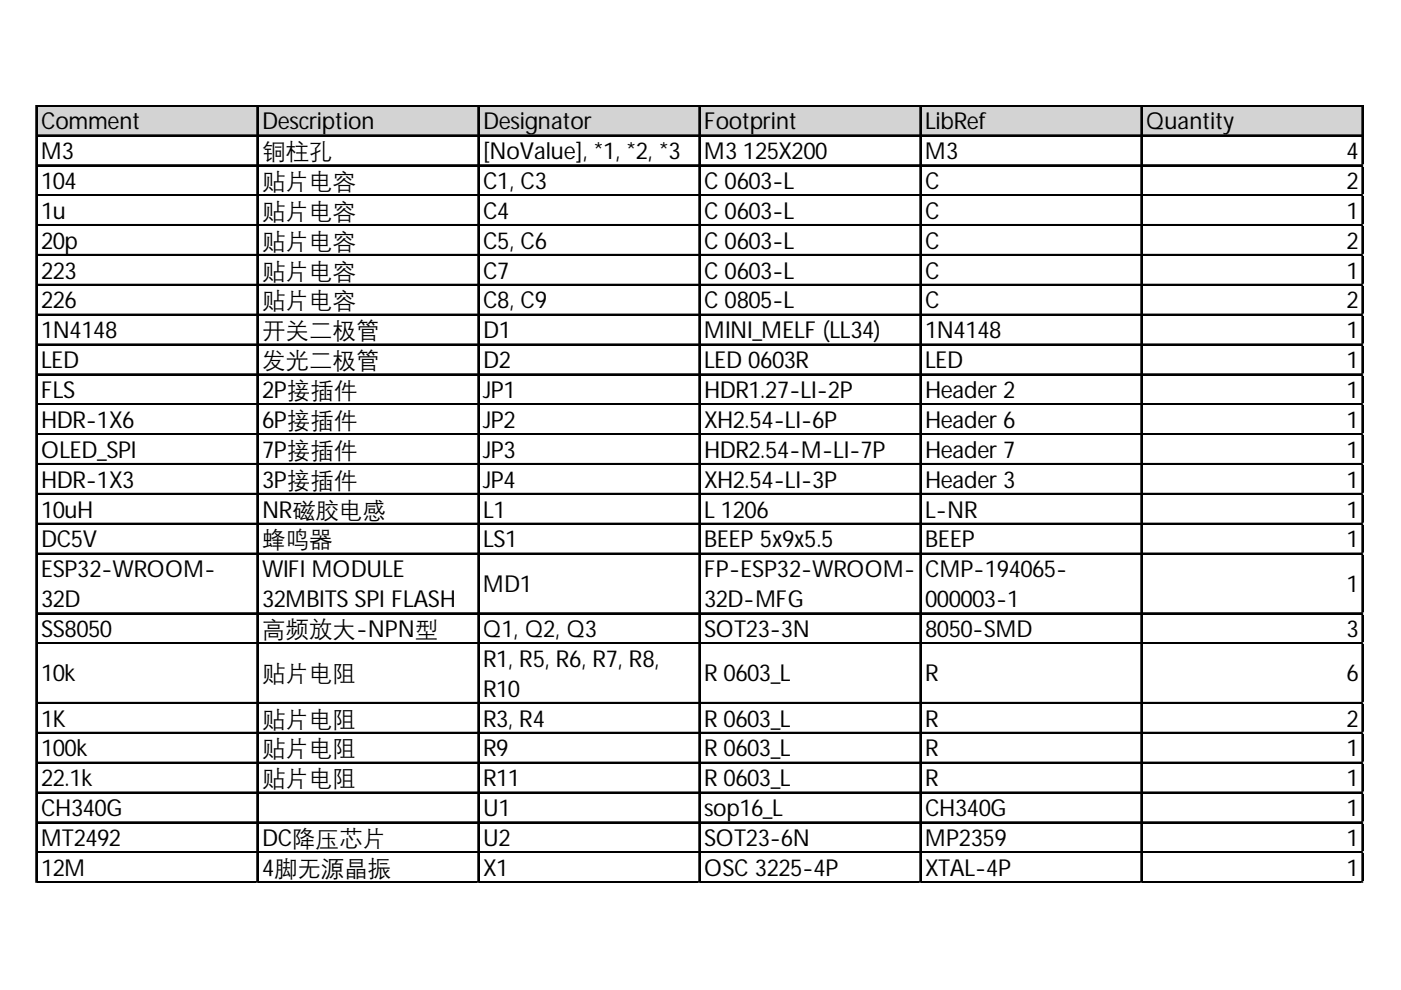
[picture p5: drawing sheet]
<svg xmlns="http://www.w3.org/2000/svg" width="297mm" height="210mm" viewBox="0 0 297 210" stroke-linecap="round" stroke-linejoin="round" font-family="sans-serif">
<defs><g id="words">
<g font-size="5">
<text x="8.7" y="27.4">Comment</text>
<text x="55.6" y="27.4">Description</text>
<text x="102.4" y="27.4">Designator</text>
<text x="149.3" y="27.4">Footprint</text>
<text x="196.2" y="27.4">LibRef</text>
<text x="243" y="27.4">Quantity</text>
<text x="8.7" y="33.7">M3</text>
<text x="55.6" y="33.7">铜柱孔</text>
<text x="102.4" y="33.7">[NoValue], *1, *2, *3</text>
<text x="149.3" y="33.7">M3</text>
<text x="157.5" y="33.7">125X200</text>
<text x="196.2" y="33.7">M3</text>
<text x="285.5" y="33.7">4</text>
<text x="8.7" y="40.1">104</text>
<text x="55.6" y="40.1">贴片电容</text>
<text x="102.4" y="40.1">C1, C3</text>
<text x="149.3" y="40.1">C 0603-L</text>
<text x="196.2" y="40.1">C</text>
<text x="285.5" y="40.1">2</text>
<text x="8.7" y="46.4">1u</text>
<text x="55.6" y="46.4">贴片电容</text>
<text x="102.4" y="46.4">C4</text>
<text x="149.3" y="46.4">C 0603-L</text>
<text x="196.2" y="46.4">C</text>
<text x="285.5" y="46.4">1</text>
<text x="8.7" y="52.7">20p</text>
<text x="55.6" y="52.7">贴片电容</text>
<text x="102.4" y="52.7">C5, C6</text>
<text x="149.3" y="52.7">C 0603-L</text>
<text x="196.2" y="52.7">C</text>
<text x="285.5" y="52.7">2</text>
<text x="8.7" y="59.1">223</text>
<text x="55.6" y="59.1">贴片电容</text>
<text x="102.4" y="59.1">C7</text>
<text x="149.3" y="59.1">C 0603-L</text>
<text x="196.2" y="59.1">C</text>
<text x="285.5" y="59.1">1</text>
<text x="8.7" y="65.4">226</text>
<text x="55.6" y="65.4">贴片电容</text>
<text x="102.4" y="65.4">C8, C9</text>
<text x="149.3" y="65.4">C 0805-L</text>
<text x="196.2" y="65.4">C</text>
<text x="285.5" y="65.4">2</text>
<text x="8.7" y="71.7">1N4148</text>
<text x="55.6" y="71.7">开关二极管</text>
<text x="102.4" y="71.7">D1</text>
<text x="149.3" y="71.7">MINI_MELF (LL34)</text>
<text x="196.2" y="71.7">1N4148</text>
<text x="285.5" y="71.7">1</text>
<text x="8.7" y="78.1">LED</text>
<text x="55.6" y="78.1">发光二极管</text>
<text x="102.4" y="78.1">D2</text>
<text x="149.3" y="78.1">LED 0603R</text>
<text x="196.2" y="78.1">LED</text>
<text x="285.5" y="78.1">1</text>
<text x="8.7" y="84.4">FLS</text>
<text x="55.6" y="84.4">2P接插件</text>
<text x="102.4" y="84.4">JP1</text>
<text x="149.3" y="84.4">HDR1.27-LI-2P</text>
<text x="196.2" y="84.4">Header 2</text>
<text x="285.5" y="84.4">1</text>
<text x="8.7" y="90.7">HDR-1X6</text>
<text x="55.6" y="90.7">6P接插件</text>
<text x="102.4" y="90.7">JP2</text>
<text x="149.3" y="90.7">XH2.54-LI-6P</text>
<text x="196.2" y="90.7">Header 6</text>
<text x="285.5" y="90.7">1</text>
<text x="8.7" y="97.1">OLED_SPI</text>
<text x="55.6" y="97.1">7P接插件</text>
<text x="102.4" y="97.1">JP3</text>
<text x="149.3" y="97.1">HDR2.54-M-LI-7P</text>
<text x="196.2" y="97.1">Header 7</text>
<text x="285.5" y="97.1">1</text>
<text x="8.7" y="103.4">HDR-1X3</text>
<text x="55.6" y="103.4">3P接插件</text>
<text x="102.4" y="103.4">JP4</text>
<text x="149.3" y="103.4">XH2.54-LI-3P</text>
<text x="196.2" y="103.4">Header 3</text>
<text x="285.5" y="103.4">1</text>
<text x="8.7" y="109.7">10uH</text>
<text x="55.6" y="109.7">NR磁胶电感</text>
<text x="102.4" y="109.7">L1</text>
<text x="149.3" y="109.7">L 1206</text>
<text x="196.2" y="109.7">L-NR</text>
<text x="285.5" y="109.7">1</text>
<text x="8.7" y="116.1">DC5V</text>
<text x="55.6" y="116.1">蜂鸣器</text>
<text x="102.4" y="116.1">LS1</text>
<text x="149.3" y="116.1">BEEP 5x9x5.5</text>
<text x="196.2" y="116.1">BEEP</text>
<text x="285.5" y="116.1">1</text>
<text x="8.7" y="122.4">ESP32-WROOM-</text>
<text x="55.6" y="122.4">WIFI MODULE</text>
<text x="102.4" y="125.4">MD1</text>
<text x="149.3" y="122.4">FP-ESP32-WROOM-</text>
<text x="196.2" y="122.4">CMP-194065-</text>
<text x="285.5" y="125.4">1</text>
<text x="8.7" y="128.7">32D</text>
<text x="55.6" y="128.7">32MBITS SPI FLASH</text>
<text x="149.3" y="128.7">32D-MFG</text>
<text x="196.2" y="128.7">000003-1</text>
<text x="8.7" y="135.1">SS8050</text>
<text x="55.6" y="135.1">高频放大-NPN型</text>
<text x="102.4" y="135.1">Q1, Q2, Q3</text>
<text x="149.3" y="135.1">SOT23-3N</text>
<text x="196.2" y="135.1">8050-SMD</text>
<text x="285.5" y="135.1">3</text>
<text x="102.4" y="141.4">R1, R5, R6, R7, R8,</text>
<text x="8.7" y="144.4">10k</text>
<text x="55.6" y="144.4">贴片电阻</text>
<text x="102.4" y="147.7">R10</text>
<text x="149.3" y="144.4">R 0603_L</text>
<text x="196.2" y="144.4">R</text>
<text x="285.5" y="144.4">6</text>
<text x="8.7" y="154.1">1K</text>
<text x="55.6" y="154.1">贴片电阻</text>
<text x="102.4" y="154.1">R3, R4</text>
<text x="149.3" y="154.1">R 0603_L</text>
<text x="196.2" y="154.1">R</text>
<text x="285.5" y="154.1">2</text>
<text x="8.7" y="160.4">100k</text>
<text x="55.6" y="160.4">贴片电阻</text>
<text x="102.4" y="160.4">R9</text>
<text x="149.3" y="160.4">R 0603_L</text>
<text x="196.2" y="160.4">R</text>
<text x="285.5" y="160.4">1</text>
<text x="8.7" y="166.7">22.1k</text>
<text x="55.6" y="166.7">贴片电阻</text>
<text x="102.4" y="166.7">R11</text>
<text x="149.3" y="166.7">R 0603_L</text>
<text x="196.2" y="166.7">R</text>
<text x="285.5" y="166.7">1</text>
<text x="8.7" y="173.1">CH340G</text>
<text x="102.4" y="173.1">U1</text>
<text x="149.3" y="173.1">sop16_L</text>
<text x="196.2" y="173.1">CH340G</text>
<text x="285.5" y="173.1">1</text>
<text x="8.7" y="179.4">MT2492</text>
<text x="55.6" y="179.4">DC降压芯片</text>
<text x="102.4" y="179.4">U2</text>
<text x="149.3" y="179.4">SOT23-6N</text>
<text x="196.2" y="179.4">MP2359</text>
<text x="285.5" y="179.4">1</text>
<text x="8.7" y="185.7">12M</text>
<text x="55.6" y="185.7">4脚无源晶振</text>
<text x="102.4" y="185.7">X1</text>
<text x="149.3" y="185.7">OSC 3225-4P</text>
<text x="196.2" y="185.7">XTAL-4P</text>
<text x="285.5" y="185.7">1</text>
</g>
</g></defs>
<path d="M7.8 22.5h281.3v6.4h-281.3z" fill="#d3d3d3"/>
<g fill="none" stroke="#000" stroke-width=".27">
<path d="M7.6 22.3v164.9M7.9 22.3h281.1M7.9 28.6h281.1M7.9 35h281.1M54.5 22.6v164.6M101.3 22.6v164.6M148.2 22.6v164.6M195.1 22.6v164.6M241.9 22.6v164.6M288.8 22.6v164.6M7.9 41.3h281.1M7.9 47.6h281.1"/>
<path d="M7.9 54h281.1M7.9 60.3h281.1M7.9 66.6h281.1M7.9 73h281.1M7.9 79.3h281.1M7.9 85.6h281.1M7.9 92h281.1M7.9 98.3h281.1M7.9 104.6h281.1M7.9 110.9h281.1M7.9 117.3h281.1M7.9 129.9h281.1"/>
<path d="M7.9 136.3h281.1M7.9 148.9h281.1M7.9 155.3h281.1M7.9 161.6h281.1M7.9 167.9h281.1M7.9 174.3h281.1M7.9 180.6h281.1M7.9 186.9h281.1"/>
</g>
<g fill="none" stroke="#000" stroke-width=".28">
<path d="M7.7 22.3v164.9M7.9 22.4h281.1M7.9 28.8h281.1M7.9 35.1h281.1M54.6 22.6v164.6M101.5 22.6v164.6M148.3 22.6v164.6M195.2 22.6v164.6M242 22.6v164.6M288.9 22.6v164.6M7.9 41.4h281.1M7.9 47.8h281.1"/>
<path d="M7.9 54.1h281.1M7.9 60.4h281.1M7.9 66.8h281.1M7.9 73.1h281.1M7.9 79.4h281.1M7.9 85.8h281.1M7.9 92.1h281.1M7.9 98.4h281.1M7.9 104.8h281.1M7.9 111.1h281.1M7.9 117.4h281.1M7.9 130.1h281.1"/>
<path d="M7.9 136.4h281.1M7.9 149.1h281.1M7.9 155.4h281.1M7.9 161.7h281.1M7.9 168.1h281.1M7.9 174.4h281.1M7.9 180.7h281.1M7.9 187.1h281.1"/>
</g>
<path d="M7.6 187.2v.1" fill="none" stroke="#d4d4d4" stroke-width=".27"/>
<path d="M7.6 187.2l.3 .1z" fill="#d4d4d4"/>
<path d="M54.5 187.2v.1" fill="none" stroke="#d4d4d4" stroke-width=".27"/>
<path d="M54.5 187.2l.2 .1z" fill="#d4d4d4"/>
<path d="M101.3 187.2v.1" fill="none" stroke="#d4d4d4" stroke-width=".27"/>
<path d="M101.3 187.2l.3 .1z" fill="#d4d4d4"/>
<path d="M148.2 187.2v.1" fill="none" stroke="#d4d4d4" stroke-width=".27"/>
<path d="M148.2 187.2l.3 .1z" fill="#d4d4d4"/>
<path d="M195.1 187.2v.1" fill="none" stroke="#d4d4d4" stroke-width=".27"/>
<path d="M195.1 187.2l.2 .1z" fill="#d4d4d4"/>
<path d="M241.9 187.2v.1" fill="none" stroke="#d4d4d4" stroke-width=".27"/>
<path d="M241.9 187.2l.3 .1z" fill="#d4d4d4"/>
<path d="M288.8 187.2v.1" fill="none" stroke="#d4d4d4" stroke-width=".27"/>
<path d="M288.8 187.2l.2 .1z" fill="#d4d4d4"/>
<path d="M289 35h.1" fill="none" stroke="#d4d4d4" stroke-width=".27"/>
<path d="M289 35l.1 .2z" fill="#d4d4d4"/>
<path d="M289 41.3h.1" fill="none" stroke="#d4d4d4" stroke-width=".27"/>
<path d="M289 41.3l.1 .3z" fill="#d4d4d4"/>
<path d="M289 47.6h.1" fill="none" stroke="#d4d4d4" stroke-width=".27"/>
<path d="M289 47.6l.1 .3z" fill="#d4d4d4"/>
<path d="M289 54h.1" fill="none" stroke="#d4d4d4" stroke-width=".27"/>
<path d="M289 54l.1 .2z" fill="#d4d4d4"/>
<path d="M289 60.3h.1" fill="none" stroke="#d4d4d4" stroke-width=".27"/>
<path d="M289 60.3l.1 .3z" fill="#d4d4d4"/>
<path d="M289 66.6h.1" fill="none" stroke="#d4d4d4" stroke-width=".27"/>
<path d="M289 66.6l.1 .3z" fill="#d4d4d4"/>
<path d="M289 73h.1" fill="none" stroke="#d4d4d4" stroke-width=".27"/>
<path d="M289 73l.1 .2z" fill="#d4d4d4"/>
<path d="M289 79.3h.1" fill="none" stroke="#d4d4d4" stroke-width=".27"/>
<path d="M289 79.3l.1 .3z" fill="#d4d4d4"/>
<path d="M289 85.6h.1" fill="none" stroke="#d4d4d4" stroke-width=".27"/>
<path d="M289 85.6l.1 .3z" fill="#d4d4d4"/>
<path d="M289 92h.1" fill="none" stroke="#d4d4d4" stroke-width=".27"/>
<path d="M289 92l.1 .2z" fill="#d4d4d4"/>
<path d="M289 98.3h.1" fill="none" stroke="#d4d4d4" stroke-width=".27"/>
<path d="M289 98.3l.1 .3z" fill="#d4d4d4"/>
<path d="M289 104.6h.1" fill="none" stroke="#d4d4d4" stroke-width=".27"/>
<path d="M289 104.6l.1 .3z" fill="#d4d4d4"/>
<path d="M289 110.9h.1" fill="none" stroke="#d4d4d4" stroke-width=".27"/>
<path d="M289 110.9l.1 .3z" fill="#d4d4d4"/>
<path d="M289 117.3h.1" fill="none" stroke="#d4d4d4" stroke-width=".27"/>
<path d="M289 117.3l.1 .3z" fill="#d4d4d4"/>
<path d="M289 129.9h.1" fill="none" stroke="#d4d4d4" stroke-width=".27"/>
<path d="M289 129.9l.1 .3z" fill="#d4d4d4"/>
<path d="M289 136.3h.1" fill="none" stroke="#d4d4d4" stroke-width=".27"/>
<path d="M289 136.3l.1 .3z" fill="#d4d4d4"/>
<path d="M289 148.9h.1" fill="none" stroke="#d4d4d4" stroke-width=".27"/>
<path d="M289 148.9l.1 .3z" fill="#d4d4d4"/>
<path d="M289 155.3h.1" fill="none" stroke="#d4d4d4" stroke-width=".27"/>
<path d="M289 155.3l.1 .3z" fill="#d4d4d4"/>
<path d="M289 161.6h.1" fill="none" stroke="#d4d4d4" stroke-width=".27"/>
<path d="M289 161.6l.1 .3z" fill="#d4d4d4"/>
<path d="M289 167.9h.1" fill="none" stroke="#d4d4d4" stroke-width=".27"/>
<path d="M289 167.9l.1 .3z" fill="#d4d4d4"/>
<path d="M289 174.3h.1" fill="none" stroke="#d4d4d4" stroke-width=".27"/>
<path d="M289 174.3l.1 .3z" fill="#d4d4d4"/>
<path d="M289 180.6h.1" fill="none" stroke="#d4d4d4" stroke-width=".27"/>
<path d="M289 180.6l.1 .3z" fill="#d4d4d4"/>
<path d="M289 186.9h.1" fill="none" stroke="#d4d4d4" stroke-width=".27"/>
<path d="M289 186.9l.1 .3z" fill="#d4d4d4"/>
<use href="#words"/>
</svg>
